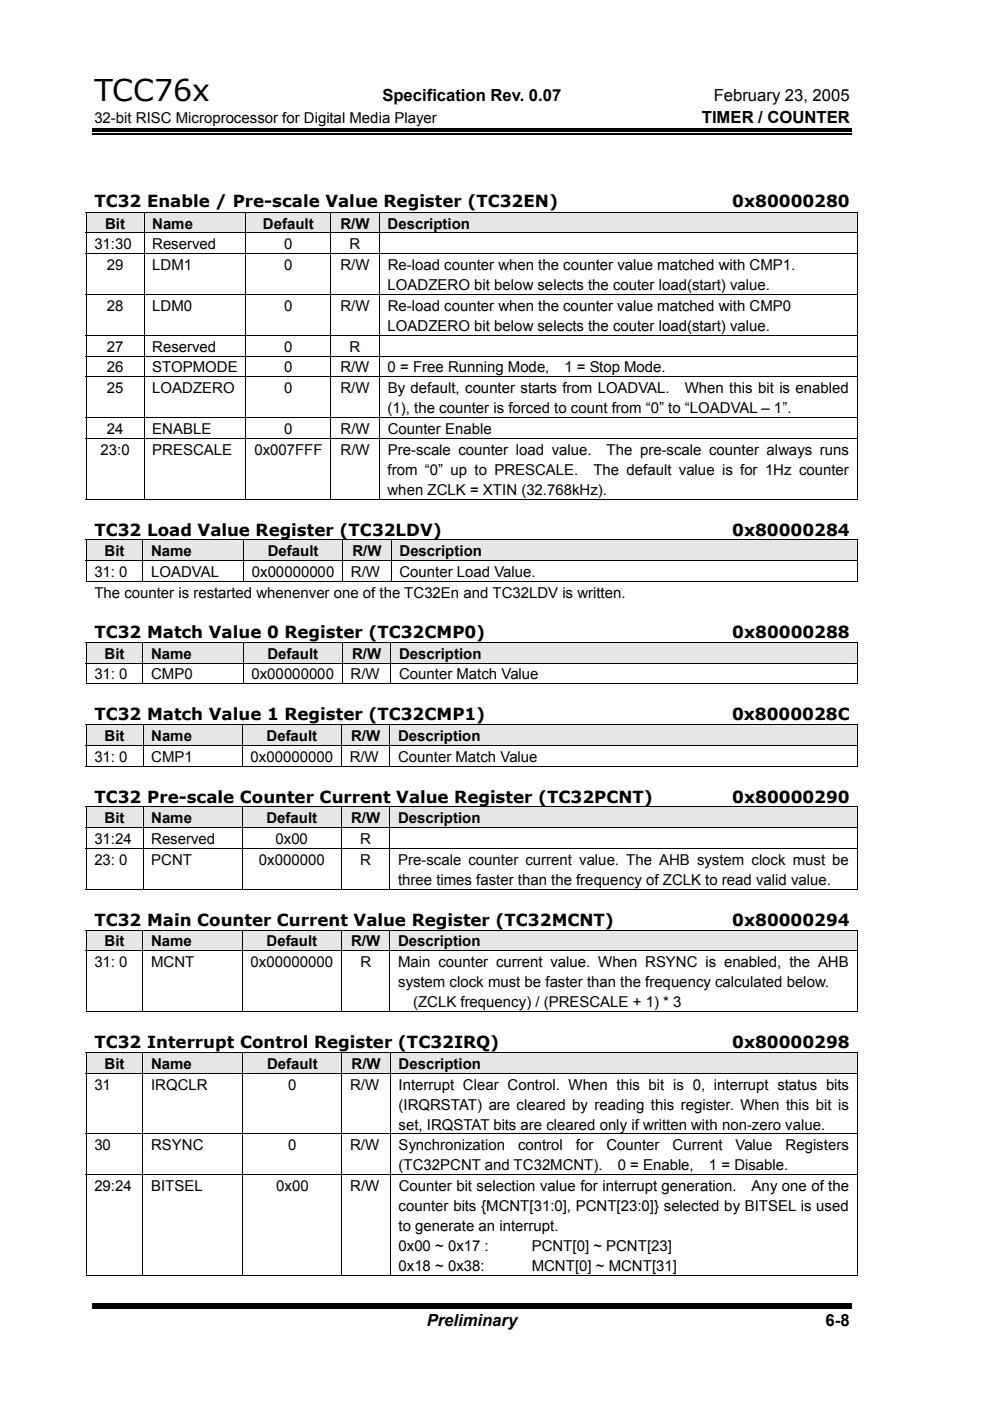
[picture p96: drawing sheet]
<svg xmlns="http://www.w3.org/2000/svg" width="210mm" height="297mm" viewBox="0 0 210 297" stroke-linecap="round" stroke-linejoin="round" font-family="sans-serif">
<defs><g id="words">
<text font-size="6.3" x="20" y="21.4">TCC76x</text>
<g font-size="3.5">
<text x="81.1" y="21.4">Specification Rev. 0.07</text>
<text x="151.3" y="21.4">February 23, 2005</text>
<text x="148.8" y="26.1">TIMER / COUNTER</text>
<text x="20" y="43.8">TC32 Enable / Pre-scale Value Register (TC32EN)</text>
<text x="155.2" y="43.8">0x80000280</text>
<text x="20" y="113.5">TC32 Load Value Register (TC32LDV)</text>
<text x="155.2" y="113.5">0x80000284</text>
<text x="20" y="135.2">TC32 Match Value 0 Register (TC32CMP0)</text>
<text x="155.2" y="135.2">0x80000288</text>
<text x="20" y="152.7">TC32 Match Value 1 Register (TC32CMP1)</text>
<text x="155.2" y="152.7">0x8000028C</text>
<text x="20" y="170.2">TC32 Pre-scale Counter Current Value Register (TC32PCNT)</text>
<text x="155.2" y="170.2">0x80000290</text>
<text x="20" y="196.3">TC32 Main Counter Current Value Register (TC32MCNT)</text>
<text x="155.2" y="196.3">0x80000294</text>
<text x="20" y="222.2">TC32 Interrupt Control Register (TC32IRQ)</text>
<text x="155.2" y="222.2">0x80000298</text>
<text x="90.5" y="281.2">Preliminary</text>
<text x="175" y="281.2">6-8</text>
</g>
<g font-size="3.2">
<text x="20" y="26.1">32-bit RISC Microprocessor for Digital Media Player</text>
<text x="20" y="52.9">31:30</text>
<text x="22.3" y="48.5">Bit</text>
<text x="32.3" y="52.9">Reserved</text>
<text x="32.3" y="48.5">Name</text>
<text x="55.8" y="48.5">Default</text>
<text x="60.2" y="52.9">0</text>
<text x="72.2" y="48.5">R/W</text>
<text x="74.1" y="52.9">R</text>
<text x="82.2" y="48.5">Description</text>
<text x="22.6" y="57.3">29</text>
<text x="32.3" y="57.3">LDM1</text>
<text x="60.3" y="57.3">0</text>
<text x="72.2" y="57.3">R/W</text>
<text x="82.2" y="57.3">Re-load counter when the counter value matched with CMP1.</text>
<text x="22.6" y="65.9">28</text>
<text x="32.3" y="65.9">LDM0</text>
<text x="60.3" y="65.9">0</text>
<text x="72.2" y="65.9">R/W</text>
<text x="82.2" y="61.5">LOADZERO bit below selects the couter load(start) value.</text>
<text x="82.2" y="65.9">Re-load counter when the counter value matched with CMP0</text>
<text x="82.2" y="70.1">LOADZERO bit below selects the couter load(start) value.</text>
<text x="22.6" y="74.5">27</text>
<text x="32.3" y="74.5">Reserved</text>
<text x="60.2" y="74.5">0</text>
<text x="74.1" y="74.5">R</text>
<text x="22.6" y="79">26</text>
<text x="22.6" y="83.4">25</text>
<text x="32.3" y="79">STOPMODE</text>
<text x="32.3" y="83.4">LOADZERO</text>
<text x="60.2" y="79">0</text>
<text x="60.3" y="83.4">0</text>
<text x="72.2" y="79">R/W</text>
<text x="72.2" y="83.4">R/W</text>
<text x="82.2" y="79">0 = Free Running Mode,</text>
<text x="82.2" y="83.4">By default, counter starts from LOADVAL.</text>
<text x="119.7" y="79">1 = Stop Mode.</text>
<text x="145.2" y="83.4">When this bit is enabled</text>
<text x="82.2" y="87.6">(1), the counter is forced to count from “0” to “LOADVAL – 1”.</text>
<text x="22.6" y="92">24</text>
<text x="32.3" y="92">ENABLE</text>
<text x="60.3" y="92">0</text>
<text x="72.2" y="92">R/W</text>
<text x="82.2" y="92">Counter Enable</text>
<text x="21.3" y="96.4">23:0</text>
<text x="32.3" y="96.4">PRESCALE</text>
<text x="53.9" y="96.4">0x007FFF</text>
<text x="72.2" y="96.4">R/W</text>
<text x="82.2" y="100.6">from “0” up to PRESCALE.</text>
<text x="82.2" y="96.4">Pre-scale counter load value.</text>
<text x="125.8" y="100.6">The default value is for 1Hz counter</text>
<text x="128.6" y="96.4">The pre-scale counter always runs</text>
<text x="82.2" y="104.9">when ZCLK = XTIN (32.768kHz).</text>
<text x="22.2" y="117.9">Bit</text>
<text x="32" y="117.9">Name</text>
<text x="56.8" y="117.9">Default</text>
<text x="74.7" y="117.9">R/W</text>
<text x="84.7" y="117.9">Description</text>
<text x="20" y="122.3">31: 0</text>
<text x="32" y="122.3">LOADVAL</text>
<text x="53.4" y="122.3">0x00000000</text>
<text x="74.4" y="122.3">R/W</text>
<text x="84.7" y="122.3">Counter Load Value.</text>
<text x="20" y="126.8">The counter is restarted whenenver one of the TC32En and TC32LDV is written.</text>
<text x="22.2" y="139.6">Bit</text>
<text x="32" y="139.6">Name</text>
<text x="56.7" y="139.6">Default</text>
<text x="74.6" y="139.6">R/W</text>
<text x="84.6" y="139.6">Description</text>
<text x="20" y="144">31: 0</text>
<text x="32" y="144">CMP0</text>
<text x="53.3" y="144">0x00000000</text>
<text x="74.3" y="144">R/W</text>
<text x="84.6" y="144">Counter Match Value</text>
<text x="20" y="161.5">31: 0</text>
<text x="22.2" y="157.1">Bit</text>
<text x="32.1" y="157.1">Name</text>
<text x="32.1" y="161.5">CMP1</text>
<text x="53.1" y="161.5">0x00000000</text>
<text x="56.5" y="157.1">Default</text>
<text x="74.1" y="161.5">R/W</text>
<text x="74.4" y="157.1">R/W</text>
<text x="84.4" y="157.1">Description</text>
<text x="84.4" y="161.5">Counter Match Value</text>
<text x="20" y="179">31:24</text>
<text x="22.2" y="174.6">Bit</text>
<text x="32.1" y="179">Reserved</text>
<text x="32.1" y="174.6">Name</text>
<text x="56.5" y="174.6">Default</text>
<text x="58.4" y="179">0x00</text>
<text x="74.4" y="174.6">R/W</text>
<text x="76.4" y="179">R</text>
<text x="84.4" y="174.6">Description</text>
<text x="20" y="183.4">23: 0</text>
<text x="32.1" y="183.4">PCNT</text>
<text x="54.9" y="183.4">0x000000</text>
<text x="76.4" y="183.4">R</text>
<text x="84.4" y="183.4">Pre-scale counter current value. The AHB system clock must be</text>
<text x="84.4" y="187.6">three times faster than the frequency of ZCLK to read valid value.</text>
<text x="22.2" y="200.7">Bit</text>
<text x="32" y="200.7">Name</text>
<text x="56.5" y="200.7">Default</text>
<text x="74.4" y="200.7">R/W</text>
<text x="84.4" y="200.7">Description</text>
<text x="20" y="205.1">31: 0</text>
<text x="32" y="205.1">MCNT</text>
<text x="53.1" y="205.1">0x00000000</text>
<text x="76.4" y="205.1">R</text>
<text x="84.4" y="209.3">system clock must be faster than the frequency calculated below.</text>
<text x="84.4" y="205.1">Main counter current value. When RSYNC is enabled, the AHB</text>
<text x="87.6" y="213.6">(ZCLK frequency) / (PRESCALE + 1) * 3</text>
<text x="22.2" y="226.6">Bit</text>
<text x="32" y="226.6">Name</text>
<text x="56.6" y="226.6">Default</text>
<text x="74.5" y="226.6">R/W</text>
<text x="84.5" y="226.6">Description</text>
<text x="20" y="231">31</text>
<text x="32.1" y="231">IRQCLR</text>
<text x="61.1" y="231">0</text>
<text x="74.2" y="231">R/W</text>
<text x="84.5" y="231">Interrupt Clear Control. When this bit is 0, interrupt status bits</text>
<text x="84.5" y="235.2">(IRQRSTAT) are cleared by reading this register. When this bit is</text>
<text x="84.5" y="239.5">set, IRQSTAT bits are cleared only if written with non-zero value.</text>
<text x="20" y="243.9">30</text>
<text x="32.1" y="243.9">RSYNC</text>
<text x="61.1" y="243.9">0</text>
<text x="74.2" y="243.9">R/W</text>
<text x="84.5" y="243.9">Synchronization</text>
<text x="109.8" y="243.9">control</text>
<text x="122.1" y="243.9">for</text>
<text x="128.6" y="243.9">Counter</text>
<text x="142.6" y="243.9">Current</text>
<text x="155.9" y="243.9">Value</text>
<text x="166.6" y="243.9">Registers</text>
<text x="84.5" y="248.1">(TC32PCNT and TC32MCNT).</text>
<text x="131" y="248.1">0 = Enable,</text>
<text x="150.3" y="248.1">1 = Disable.</text>
<text x="20" y="252.5">29:24</text>
<text x="32.1" y="252.5">BITSEL</text>
<text x="58.6" y="252.5">0x00</text>
<text x="74.3" y="252.5">R/W</text>
<text x="84.5" y="256.8">counter bits {MCNT[31:0], PCNT[23:0]} selected by BITSEL is used</text>
<text x="84.5" y="252.5">Counter bit selection value for interrupt generation.</text>
<text x="159.4" y="252.5">Any one of the</text>
<text x="84.5" y="261">to generate an interrupt.</text>
<text x="84.5" y="269.5">0x18 ~ 0x38:</text>
<text x="84.5" y="265.2">0x00 ~ 0x17 :</text>
<text x="112.7" y="265.2">PCNT[0] ~ PCNT[23]</text>
<text x="112.7" y="269.5">MCNT[0] ~ MCNT[31]</text>
</g>
</g></defs>
<path d="M19.5 28.3h161M19.5 276.4h161" fill="none" stroke="#000" stroke-width=".25"/>
<path d="M19.5 27.2h161v.8h-161zM19.5 276.8h161v.8h-161z" fill="#000"/>
<g fill="#e6e6e6">
<path d="M20 45.1h8.8v4.2h-8.8z"/>
<path d="M18.3 45.1h12.2v4.2h-12.2z"/>
<path d="M32.3 45.1h18.1v4.2h-18.1z"/>
<path d="M30.6 45.1h21.4v4.2h-21.4z"/>
<path d="M53.9 45.1h14.5v4.2h-14.5z"/>
<path d="M52.2 45.1h17.8v4.2h-17.8z"/>
<path d="M71.9 45.1h6.8v4.2h-6.8z"/>
<path d="M70.2 45.1h10.1v4.2h-10.1z"/>
<path d="M82.2 45.1h97.8v4.2h-97.8z"/>
<path d="M80.5 45.1h101.2v4.2h-101.2z"/>
</g>
<path d="M18.2 44.9h.1v.2h-.1zM181.7 44.9h.1v.2h-.1zM181.7 105.7h.1v.2h-.1z" fill="#000"/>
<g fill="none" stroke="#000" stroke-width=".21">
<path d="M18.2 45h163.6M18.2 49.4h163.6M18.2 53.8h163.6M18.2 45.1v4.2M18.2 49.5v4.2M18.2 53.9v8.5M30.5 45.1v4.2M30.5 49.5v4.2M30.5 53.9v8.5M52.1 45.1v4.2M52.1 49.5v4.2M52.1 53.9v8.5"/>
<path d="M70.1 45.1v4.2M70.1 49.5v4.2M70.1 53.9v8.5M80.4 45.1v4.2M80.4 49.5v4.2M80.4 53.9v8.5M181.8 45.1v4.2M181.8 49.5v4.2M181.8 53.9v8.5M18.2 62.4h163.6M18.2 71.1h163.6M18.2 75.5h163.6"/>
<path d="M18.2 79.9h163.6M18.2 62.5v8.5M18.2 71.2v4.2M18.2 75.6v4.2M18.2 80v8.5M30.5 62.5v8.5M30.5 71.2v4.2M30.5 75.6v4.2M30.5 80v8.5M52.1 62.5v8.5M52.1 71.2v4.2M52.1 75.6v4.2"/>
<path d="M52.1 80v8.5M70.1 62.5v8.5M70.1 71.2v4.2M70.1 75.6v4.2M70.1 80v8.5M80.4 62.5v8.5M80.4 71.2v4.2M80.4 75.6v4.2M80.4 80v8.5M181.8 62.5v8.5M181.8 71.2v4.2M181.8 75.6v4.2"/>
<path d="M181.8 80v8.5M18.2 88.5h163.6M18.2 93h163.6M18.2 88.6v4.3M18.2 93v12.9M30.5 88.6v4.3M30.5 93v12.9M52.1 88.6v4.3M52.1 93v12.9M70.1 88.6v4.3M70.1 93v12.9M80.4 88.6v4.3"/>
<path d="M80.4 93v12.9M181.8 88.6v4.3M181.8 93v12.9M18.2 105.8h12.3M30.6 105.8h21.4M52.2 105.8h17.8M70.2 105.8h10.1M80.5 105.8h101.2"/>
</g>
<g fill="#e6e6e6">
<path d="M20 114.6h8.6v4.2h-8.6z"/>
<path d="M18.3 114.6h11.9v4.2h-11.9z"/>
<path d="M32 114.6h17.9v4.2h-17.9z"/>
<path d="M30.4 114.6h21.2v4.2h-21.2z"/>
<path d="M53.4 114.6h17.5v4.2h-17.5z"/>
<path d="M51.8 114.6h20.8v4.2h-20.8z"/>
<path d="M74.4 114.6h6.8v4.2h-6.8z"/>
<path d="M72.7 114.6h10.2v4.2h-10.2z"/>
<path d="M84.7 114.6h95.3v4.2h-95.3z"/>
<path d="M83 114.6h98.7v4.2h-98.7z"/>
</g>
<path d="M18.2 114.4h.1v.2h-.1zM181.7 114.4h.1v.2h-.1zM181.7 123.2h.1v.2h-.1z" fill="#000"/>
<g fill="none" stroke="#000" stroke-width=".21">
<path d="M18.2 114.5h163.6M18.2 118.9h163.6M18.2 114.6v4.2M18.2 119v4.4M30.3 114.6v4.2M30.3 119v4.4M51.7 114.6v4.2M51.7 119v4.4M72.7 114.6v4.2M72.7 119v4.4M83 114.6v4.2M83 119v4.4"/>
<path d="M181.8 114.6v4.2M181.8 119v4.4M18.2 123.3h12M30.4 123.3h21.2M51.8 123.3h20.8M72.7 123.3h10.2M83 123.3h98.7"/>
</g>
<g fill="#e6e6e6">
<path d="M20 136.2h8.6v4.3h-8.6z"/>
<path d="M18.3 136.2h11.9v4.3h-11.9z"/>
<path d="M32 136.2h17.8v4.3h-17.8z"/>
<path d="M30.4 136.2h21.1v4.3h-21.1z"/>
<path d="M53.3 136.2h17.5v4.3h-17.5z"/>
<path d="M51.7 136.2h20.8v4.3h-20.8z"/>
<path d="M74.3 136.2h6.8v4.3h-6.8z"/>
<path d="M72.6 136.2h10.2v4.3h-10.2z"/>
<path d="M84.6 136.2h95.4v4.3h-95.4z"/>
<path d="M83 136.2h98.7v4.3h-98.7z"/>
</g>
<path d="M18.2 136.1h.1v.1h-.1zM181.7 136.1h.1v.1h-.1zM181.7 144.9h.1v.2h-.1z" fill="#000"/>
<g fill="none" stroke="#000" stroke-width=".21">
<path d="M18.2 136.2h163.6M18.2 136.2v4.3M30.3 136.2v4.3M51.6 136.2v4.3M72.6 136.2v4.3M82.9 136.2v4.3M181.8 136.2v4.3M18.2 140.6h163.6M18.2 145h12M18.2 140.7v4.4M30.3 140.7v4.4M30.4 145h21.1"/>
<path d="M51.6 140.7v4.4M51.7 145h20.8M72.6 140.7v4.4M72.6 145h10.2M82.9 140.7v4.4M83 145h98.7M181.8 140.7v4.4"/>
</g>
<g fill="#e6e6e6">
<path d="M20 153.7h8.6v4.2h-8.6z"/>
<path d="M18.3 153.7h11.9v4.3h-11.9z"/>
<path d="M32.1 153.7h17.6v4.2h-17.6z"/>
<path d="M30.4 153.7h20.9v4.3h-20.9z"/>
<path d="M53.1 153.7h17.5v4.2h-17.5z"/>
<path d="M51.5 153.7h20.8v4.3h-20.8z"/>
<path d="M74.1 153.7h6.8v4.2h-6.8z"/>
<path d="M72.5 153.7h10.1v4.3h-10.1z"/>
<path d="M84.4 153.7h95.6v4.2h-95.6z"/>
<path d="M82.8 153.7h98.9v4.3h-98.9z"/>
</g>
<path d="M18.2 153.5h.1v.2h-.1zM181.7 153.5h.1v.2h-.1zM181.7 162.4h.1v.1h-.1z" fill="#000"/>
<g fill="none" stroke="#000" stroke-width=".21">
<path d="M18.2 153.6h163.6M18.2 158.1h163.6M18.2 153.7v4.3M18.2 158.1v4.4M30.3 153.7v4.3M30.3 158.1v4.4M51.4 153.7v4.3M51.4 158.1v4.4M72.4 153.7v4.3M72.4 158.1v4.4M82.7 153.7v4.3M82.7 158.1v4.4"/>
<path d="M181.8 153.7v4.3M181.8 158.1v4.4M18.2 162.5h12M30.4 162.5h20.9M51.5 162.5h20.8M72.5 162.5h10.1M82.8 162.5h98.9"/>
</g>
<g fill="#e6e6e6">
<path d="M20 171.2h8.6v4.2h-8.6z"/>
<path d="M18.3 171.2h11.9v4.2h-11.9z"/>
<path d="M32.1 171.2h17.5v4.2h-17.5z"/>
<path d="M30.4 171.2h20.9v4.2h-20.9z"/>
<path d="M53.1 171.2h17.5v4.2h-17.5z"/>
<path d="M51.5 171.2h20.8v4.2h-20.8z"/>
<path d="M74.1 171.2h6.8v4.2h-6.8z"/>
<path d="M72.4 171.2h10.2v4.2h-10.2z"/>
<path d="M84.4 171.2h95.6v4.2h-95.6z"/>
<path d="M82.7 171.2h99v4.2h-99z"/>
</g>
<path d="M18.2 171h.1v.2h-.1zM181.7 171h.1v.2h-.1zM181.7 188.5h.1v.2h-.1z" fill="#000"/>
<g fill="none" stroke="#000" stroke-width=".21">
<path d="M18.2 171.1h163.6M18.2 175.5h163.6M18.2 179.9h163.6M18.2 171.2v4.2M18.2 175.6v4.2M30.3 171.2v4.2M30.3 175.6v4.2M51.4 171.2v4.2M51.4 175.6v4.2M72.3 171.2v4.2M72.3 175.6v4.2M82.7 171.2v4.2"/>
<path d="M82.7 175.6v4.2M181.8 171.2v4.2M181.8 175.6v4.2M18.2 188.6h12M18.2 180v8.7M30.3 180v8.7M30.4 188.6h20.9M51.4 180v8.7M51.5 188.6h20.8M72.3 180v8.7M72.4 188.6h10.2M82.7 180v8.7"/>
<path d="M82.7 188.6h99M181.8 180v8.7"/>
</g>
<g fill="#e6e6e6">
<path d="M20 197.3h8.6v4.2h-8.6z"/>
<path d="M18.3 197.3h11.9v4.2h-11.9z"/>
<path d="M32 197.3h17.7v4.2h-17.7z"/>
<path d="M30.4 197.3h20.9v4.2h-20.9z"/>
<path d="M53.1 197.3h17.5v4.2h-17.5z"/>
<path d="M51.5 197.3h20.8v4.2h-20.8z"/>
<path d="M74.1 197.3h6.8v4.2h-6.8z"/>
<path d="M72.5 197.3h10.1v4.2h-10.1z"/>
<path d="M84.4 197.3h95.6v4.2h-95.6z"/>
<path d="M82.8 197.3h98.9v4.2h-98.9z"/>
</g>
<path d="M18.2 197.1h.1v.2h-.1zM181.7 197.1h.1v.2h-.1zM181.7 214.4h.1v.2h-.1z" fill="#000"/>
<g fill="none" stroke="#000" stroke-width=".21">
<path d="M18.2 197.2h163.6M18.2 197.3v4.2M30.3 197.3v4.2M51.4 197.3v4.2M72.4 197.3v4.2M82.7 197.3v4.2M181.8 197.3v4.2M18.2 201.6h163.6M18.2 214.5h12M18.2 201.7v12.9M30.3 201.7v12.9M30.4 214.5h20.9"/>
<path d="M51.4 201.7v12.9M51.5 214.5h20.8M72.4 201.7v12.9M72.5 214.5h10.1M82.7 201.7v12.9M82.8 214.5h98.9M181.8 201.7v12.9"/>
</g>
<g fill="#e6e6e6">
<path d="M20 223.2h8.6v4.2h-8.6z"/>
<path d="M18.3 223.2h11.9v4.3h-11.9z"/>
<path d="M32 223.2h17.8v4.2h-17.8z"/>
<path d="M30.4 223.2h21v4.3h-21z"/>
<path d="M53.3 223.2h17.4v4.2h-17.4z"/>
<path d="M51.6 223.2h20.8v4.3h-20.8z"/>
<path d="M74.2 223.2h6.8v4.2h-6.8z"/>
<path d="M72.6 223.2h10.1v4.3h-10.1z"/>
<path d="M84.5 223.2h95.5v4.2h-95.5z"/>
<path d="M82.9 223.2h98.8v4.3h-98.8z"/>
</g>
<path d="M18.2 223.1h.1v.1h-.1zM181.7 223.1h.1v.1h-.1zM181.7 270.3h.1v.2h-.1z" fill="#000"/>
<g fill="none" stroke="#000" stroke-width=".21">
<path d="M18.2 223.1h163.6M18.2 227.5h163.6M18.2 223.2v4.3M18.2 227.6v12.7M30.3 223.2v4.3M30.3 227.6v12.7M51.5 223.2v4.3M51.5 227.6v12.7M72.5 223.2v4.3M72.5 227.6v12.7M82.8 223.2v4.3M82.8 227.6v12.7"/>
<path d="M181.8 223.2v4.3M181.8 227.6v12.7M18.2 240.4h163.6M18.2 249.1h163.6M18.2 240.5v8.5M18.2 249.2v21.3M30.3 240.5v8.5M30.3 249.2v21.3M51.5 240.5v8.5M51.5 249.2v21.3M72.5 240.5v8.5M72.5 249.2v21.3"/>
<path d="M82.8 240.5v8.5M82.8 249.2v21.3M181.8 240.5v8.5M181.8 249.2v21.3M18.2 270.4h12M30.4 270.4h21M51.6 270.4h20.8M72.6 270.4h10.1M82.9 270.4h98.8"/>
</g>
<use href="#words"/>
</svg>
